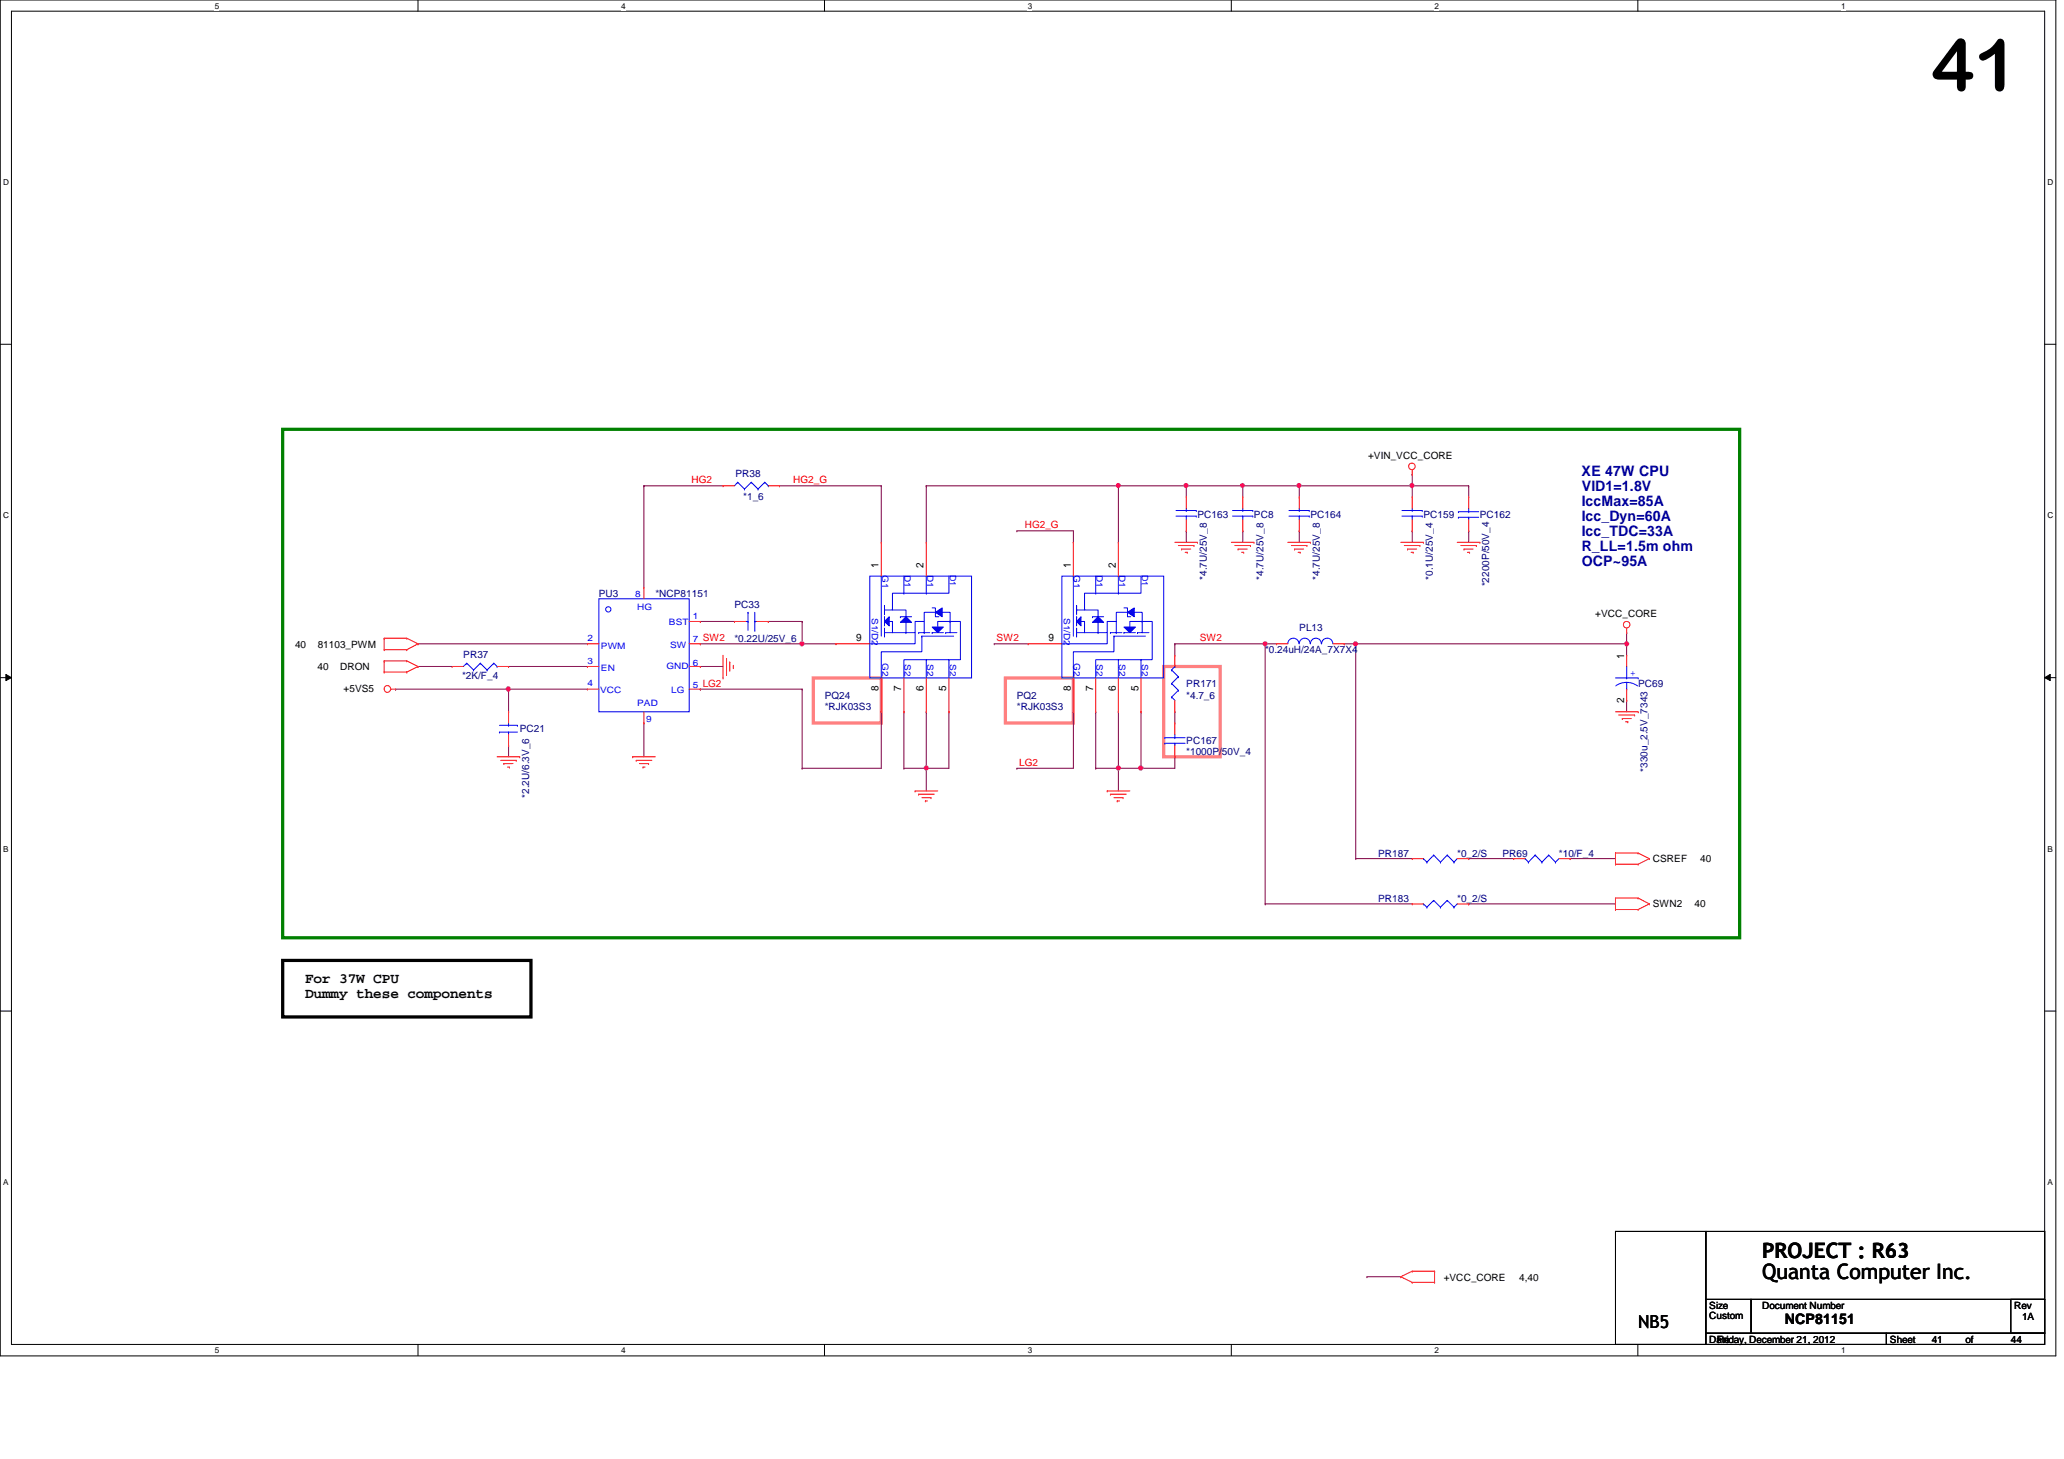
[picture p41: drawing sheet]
<svg xmlns="http://www.w3.org/2000/svg" width="297mm" height="210mm" viewBox="0 0 297 210" stroke-linecap="round" stroke-linejoin="round" font-family="sans-serif">
<defs><g id="words">
<text font-size="10.4" x="278" y="13">41</text>
<g font-size="3">
<text x="253.6" y="181">PROJECT : R63</text>
<text x="253.6" y="183.9">Quanta Computer Inc.</text>
</g>
<text font-size="2.6" x="235.8" y="191.1">NB5</text>
<g font-size="2.1" fill="#0000a0">
<text x="227.6" y="68.5">XE 47W CPU</text>
<text x="227.6" y="70.7">VID1=1.8V</text>
<text x="227.6" y="72.9">IccMax=85A</text>
<text x="227.6" y="75">Icc_Dyn=60A</text>
<text x="227.6" y="77.2">Icc_TDC=33A</text>
<text x="227.6" y="79.3">R_LL=1.5m ohm</text>
<text x="227.6" y="81.5">OCP~95A</text>
</g>
<g font-size="2.1">
<text x="43.9" y="141.5">For 37W CPU</text>
<text x="43.9" y="143.6">Dummy these components</text>
<text x="256.9" y="190.5">NCP81151</text>
</g>
<g font-size="1.5">
<text x="126.4" y="81.7" transform="rotate(-90 126.4 81.7)">1</text>
<text x="132.9" y="81.7" transform="rotate(-90 132.9 81.7)">2</text>
<text x="154.1" y="81.7" transform="rotate(-90 154.1 81.7)">1</text>
<text x="160.6" y="81.7" transform="rotate(-90 160.6 81.7)">2</text>
<text x="123.2" y="92.2">9</text>
<text x="150.9" y="92.2">9</text>
<text x="233.7" y="94.7" transform="rotate(-90 233.7 94.7)">1</text>
<text x="126.4" y="99.5" transform="rotate(-90 126.4 99.5)">8</text>
<text x="129.7" y="99.5" transform="rotate(-90 129.7 99.5)">7</text>
<text x="132.9" y="99.5" transform="rotate(-90 132.9 99.5)">6</text>
<text x="136.2" y="99.5" transform="rotate(-90 136.2 99.5)">5</text>
<text x="154.1" y="99.5" transform="rotate(-90 154.1 99.5)">8</text>
<text x="157.3" y="99.5" transform="rotate(-90 157.3 99.5)">7</text>
<text x="160.6" y="99.5" transform="rotate(-90 160.6 99.5)">6</text>
<text x="163.8" y="99.5" transform="rotate(-90 163.8 99.5)">5</text>
<text x="233.7" y="101.1" transform="rotate(-90 233.7 101.1)">2</text>
</g>
<g font-size="1.4" fill="#f00">
<text x="99.5" y="69.6">HG2</text>
<text x="114.2" y="69.6">HG2_G</text>
<text x="147.5" y="76">HG2_G</text>
<text x="143.4" y="92.3">SW2</text>
<text x="172.7" y="92.3">SW2</text>
<text x="146.7" y="110.2">LG2</text>
</g>
<g font-size="1.4" fill="#000080">
<text x="105.8" y="68.6">PR38</text>
<text x="107" y="71.9">*1_6</text>
<text x="172.3" y="74.5">PC163</text>
<text x="180.5" y="74.5">PC8</text>
<text x="188.6" y="74.5">PC164</text>
<text x="204.8" y="74.5">PC159</text>
<text x="213" y="74.5">PC162</text>
<text x="173.7" y="83.4" transform="rotate(-90 173.7 83.4)">*4.7U/25V_8</text>
<text x="181.8" y="83.4" transform="rotate(-90 181.8 83.4)">*4.7U/25V_8</text>
<text x="189.9" y="83.4" transform="rotate(-90 189.9 83.4)">*4.7U/25V_8</text>
<text x="206.2" y="83.4" transform="rotate(-90 206.2 83.4)">*0.1U/25V_4</text>
<text x="86.2" y="85.9">PU3</text>
<text x="94.3" y="85.9">*NCP81151</text>
<text x="105.7" y="87.5">PC33</text>
<text x="214.3" y="84.4" transform="rotate(-90 214.3 84.4)">*2200P/50V_4</text>
<text x="66.7" y="94.7">PR37</text>
<text x="105.7" y="92.4">*0.22U/25V_6</text>
<text x="182.1" y="94">*0.24uH/24A_7X7X4</text>
<text x="187" y="90.8">PL13</text>
<text x="66.5" y="97.7">*2K/F_4</text>
<text x="118.7" y="100.5">PQ24</text>
<text x="146.3" y="100.5">PQ2</text>
<text x="170.7" y="100.5">*4.7_6</text>
<text x="170.7" y="98.9">PR171</text>
<text x="235.8" y="98.9">PC69</text>
<text x="74.8" y="105.4">PC21</text>
<text x="118.7" y="102.1">*RJK03S3</text>
<text x="146.3" y="102.1">*RJK03S3</text>
<text x="170.7" y="107">PC167</text>
<text x="170.7" y="108.6">*1000P/50V_4</text>
<text x="237.1" y="111" transform="rotate(-90 237.1 111)">*330u_2.5V_7343</text>
<text x="76.2" y="114.8" transform="rotate(-90 76.2 114.8)">*2.2U/6.3V_6</text>
<text x="198.3" y="123.3">PR187</text>
<text x="209.7" y="123.3">*0_2/S</text>
<text x="216.2" y="123.3">PR69</text>
<text x="224.4" y="123.3">*10/F_4</text>
<text x="198.3" y="129.8">PR183</text>
<text x="209.7" y="129.8">*0_2/S</text>
</g>
<g font-size="1.4">
<text x="196.9" y="66">+VIN_VCC_CORE</text>
<text x="229.6" y="88.8">+VCC_CORE</text>
<text x="42.5" y="93.2">40</text>
<text x="45.7" y="93.2">81103_PWM</text>
<text x="45.7" y="96.4">40</text>
<text x="48.9" y="96.4">DRON</text>
<text x="49.4" y="99.5">+5VS5</text>
<text x="237.9" y="124.1">CSREF</text>
<text x="244.7" y="124.1">40</text>
<text x="237.9" y="130.6">SWN2</text>
<text x="243.9" y="130.6">40</text>
<text x="207.8" y="184.2">+VCC_CORE</text>
<text x="218.6" y="184.2">4,40</text>
<text x="246" y="188.3">Size</text>
<text x="246" y="189.7">Custom</text>
<text x="253.6" y="188.3">Document Number</text>
<text x="289.8" y="188.3">Rev</text>
<text x="291" y="189.9">1A</text>
<text x="246" y="193.2">Date:</text>
<text x="247.1" y="193.2">Friday, December 21, 2012</text>
<text x="272" y="193.2">Sheet</text>
<text x="278" y="193.2">41</text>
<text x="282.9" y="193.2">of</text>
<text x="289.4" y="193.2">44</text>
</g>
<text font-size="1.4" fill="#00f" x="234.6" y="97.2">+</text>
<g font-size="1.3" fill="#00f">
<text x="127" y="82.7" transform="rotate(90 127 82.7)">G1</text>
<text x="130.2" y="82.7" transform="rotate(90 130.2 82.7)">D1</text>
<text x="133.4" y="82.7" transform="rotate(90 133.4 82.7)">D1</text>
<text x="136.7" y="82.7" transform="rotate(90 136.7 82.7)">D1</text>
<text x="154.6" y="82.7" transform="rotate(90 154.6 82.7)">G1</text>
<text x="157.8" y="82.7" transform="rotate(90 157.8 82.7)">D1</text>
<text x="161.1" y="82.7" transform="rotate(90 161.1 82.7)">D1</text>
<text x="164.3" y="82.7" transform="rotate(90 164.3 82.7)">D1</text>
<text x="91.4" y="85.9">8</text>
<text x="91.7" y="87.8">HG</text>
<text x="96.3" y="89.9">BST</text>
<text x="99.7" y="89.1">1</text>
<text x="125.5" y="88.9" transform="rotate(90 125.5 88.9)">S1/D2</text>
<text x="153.1" y="88.9" transform="rotate(90 153.1 88.9)">S1/D2</text>
<text x="84.5" y="92.2">2</text>
<text x="84.5" y="95.5">3</text>
<text x="86.5" y="93.3">PWM</text>
<text x="96.4" y="93.2">SW</text>
<text x="99.7" y="95.8">6</text>
<text x="99.7" y="92.4">7 SW2</text>
<text x="127" y="95.4" transform="rotate(90 127 95.4)">G2</text>
<text x="130.2" y="95.6" transform="rotate(90 130.2 95.6)">S2</text>
<text x="133.4" y="95.6" transform="rotate(90 133.4 95.6)">S2</text>
<text x="136.7" y="95.6" transform="rotate(90 136.7 95.6)">S2</text>
<text x="154.6" y="95.4" transform="rotate(90 154.6 95.4)">G2</text>
<text x="157.8" y="95.6" transform="rotate(90 157.8 95.6)">S2</text>
<text x="161.1" y="95.6" transform="rotate(90 161.1 95.6)">S2</text>
<text x="164.3" y="95.6" transform="rotate(90 164.3 95.6)">S2</text>
<text x="84.5" y="98.7">4</text>
<text x="86.4" y="99.7">VCC</text>
<text x="86.5" y="96.6">EN</text>
<text x="91.7" y="101.6">PAD</text>
<text x="95.9" y="96.3">GND</text>
<text x="96.6" y="99.7">LG</text>
<text x="99.7" y="99">5 LG2</text>
<text x="93" y="103.9">9</text>
</g>
<g font-size="1.2">
<text x="30.9" y="1.2">5</text>
<text x="89.4" y="1.2">4</text>
<text x="147.9" y="1.2">3</text>
<text x="206.5" y="1.2">2</text>
<text x="265" y="1.2">1</text>
<text x=".5" y="26.6">D</text>
<text x="294.7" y="26.6">D</text>
<text x=".5" y="74.5">C</text>
<text x="294.7" y="74.5">C</text>
<text x=".5" y="122.5">B</text>
<text x="294.7" y="122.5">B</text>
<text x=".5" y="170.5">A</text>
<text x="294.7" y="170.5">A</text>
<text x="30.9" y="194.6">5</text>
<text x="89.4" y="194.6">4</text>
<text x="147.9" y="194.6">3</text>
<text x="206.5" y="194.6">2</text>
<text x="265" y="194.6">1</text>
</g>
</g></defs>
<path d="M0 0h295.9v195.1h-295.9zM1.6 1.6h292.7v191.8h-292.7z" fill="none" stroke="#000" stroke-width=".14"/>
<g fill="#fff">
<path d="M30.9 .2h.6v1.3h-.6z"/>
<path d="M30.9 193.6h.6v1.3h-.6z"/>
</g>
<path d="M60.2 0v1.6M60.2 193.4v1.6" fill="none" stroke="#000" stroke-width=".14"/>
<g fill="#fff">
<path d="M89.4 .2h.6v1.3h-.6z"/>
<path d="M89.4 193.6h.6v1.3h-.6z"/>
</g>
<path d="M118.7 0v1.6M118.7 193.4v1.6" fill="none" stroke="#000" stroke-width=".14"/>
<g fill="#fff">
<path d="M147.9 .2h.6v1.3h-.6z"/>
<path d="M147.9 193.6h.6v1.3h-.6z"/>
</g>
<path d="M177.2 0v1.6M177.2 193.4v1.6" fill="none" stroke="#000" stroke-width=".14"/>
<g fill="#fff">
<path d="M206.5 .2h.5v1.3h-.5z"/>
<path d="M206.5 193.6h.5v1.3h-.5z"/>
</g>
<path d="M235.7 0v1.6M235.7 193.4v1.6" fill="none" stroke="#000" stroke-width=".14"/>
<g fill="#fff">
<path d="M265 .2h.6v1.3h-.6z"/>
<path d="M265 193.6h.6v1.3h-.6z"/>
<path d="M.5 25.6h.8v1.3h-.8z"/>
<path d="M294.7 25.6h.8v1.3h-.8z"/>
<path d="M.5 73.5h.8v1.3h-.8z"/>
<path d="M294.7 73.5h.8v1.3h-.8z"/>
</g>
<path d="M0 49.5h1.6M294.3 49.5h1.6" fill="none" stroke="#000" stroke-width=".14"/>
<g fill="#fff">
<path d="M.5 121.5h.7v1.3h-.7z"/>
<path d="M294.7 121.5h.7v1.3h-.7z"/>
</g>
<path d="M0 97.5h1.6M.8 97l.8 .5-.8 .4zM294.3 97.5h1.6M294.3 97.5l.8-.5v.9z" fill="none" stroke="#000" stroke-width=".14"/>
<path d="M.8 97l.8 .5-.8 .4zM294.3 97.5l.8-.5v.9z" fill="#000"/>
<g fill="#fff">
<path d="M.5 169.4h.7v1.3h-.7z"/>
<path d="M294.7 169.4h.7v1.3h-.7z"/>
</g>
<path d="M0 145.5h1.6M294.3 145.5h1.6" fill="none" stroke="#000" stroke-width=".14"/>
<path d="M40.7 61.8h209.7v73.1h-209.7z" fill="none" stroke="#008000" stroke-width=".47"/>
<path d="M40.7 138.2h35.7v8.1h-35.7z" fill="none" stroke="#000" stroke-width=".47"/>
<path d="M117 97.5h9.8v6.5h-9.8zM144.7 97.5h9.8v6.5h-9.8zM167.5 95.9h8.1v13h-8.1z" fill="none" stroke="#ff8080" stroke-width=".47"/>
<path d="M100.8 99.1h14.6M100.8 99.1h.1M195.1 92.6h39M234.1 92.6h.1M73.2 107.3h.1M73.2 107.3v1.6M195.1 123.5h8.1M195.1 123.5h.1" fill="none" stroke="#800040" stroke-width=".14"/>
<circle cx="234.1" cy="92.6" r=".3" fill="#f0f"/>
<circle cx="234.1" cy="92.6" r=".3" fill="none" stroke="#f0f" stroke-width=".14"/>
<path d="M195.1 92.6h.1M195.1 92.6v30.9" fill="none" stroke="#800040" stroke-width=".14"/>
<circle cx="195.1" cy="92.6" r=".3" fill="#f0f"/>
<circle cx="195.1" cy="92.6" r=".3" fill="none" stroke="#f0f" stroke-width=".14"/>
<path d="M60.2 92.6h24.3M60.2 92.6h.1M73.2 99.1h.1M73.2 99.1h11.3M100.8 95.9h3.3M100.8 95.9h.1M115.4 110.5h11.4M115.4 110.5h.1" fill="none" stroke="#800040" stroke-width=".14"/>
<circle cx="73.1" cy="99.1" r=".31" fill="#f0f"/>
<circle cx="73.1" cy="99.1" r=".31" fill="none" stroke="#f0f" stroke-width=".14"/>
<path d="M182.1 92.6h.1M182.1 92.6v37.4" fill="none" stroke="#800040" stroke-width=".14"/>
<circle cx="182.1" cy="92.6" r=".3" fill="#f0f"/>
<circle cx="182.1" cy="92.6" r=".3" fill="none" stroke="#f0f" stroke-width=".14"/>
<path d="M130.1 102.4h.1M130.1 102.4v8.1M133.3 102.4h.1M133.3 102.4v8.1M164.2 110.5h.1M164.2 110.5h4.9M182.1 130h.1M182.1 130h21.1M211.4 130h.1M211.4 130h21.1" fill="none" stroke="#800040" stroke-width=".14"/>
<circle cx="164.2" cy="110.5" r=".31" fill="#f0f"/>
<circle cx="164.2" cy="110.5" r=".31" fill="none" stroke="#f0f" stroke-width=".14"/>
<g fill="none" stroke="#800040" stroke-width=".14">
<path d="M133.3 69.9h.1M133.3 69.9v8.1M73.2 95.9h.1M73.2 99.1h.1M73.2 99.1v3.3M73.2 95.9h11.3M169.1 92.6h14.6M169.1 92.6h.1M182.1 92.6h.1M92.7 104h.1M92.7 104v4.9M133.3 110.5h.1"/>
<path d="M133.3 110.5v3.3M136.6 102.4h.1M136.6 102.4v8.1"/>
</g>
<circle cx="133.3" cy="110.5" r=".3" fill="#f0f"/>
<circle cx="133.3" cy="110.5" r=".3" fill="none" stroke="#f0f" stroke-width=".14"/>
<path d="M160.9 69.9h.1M160.9 69.9h9.8" fill="none" stroke="#800040" stroke-width=".14"/>
<circle cx="170.7" cy="69.8" r=".3" fill="#f0f"/>
<circle cx="170.7" cy="69.8" r=".3" fill="none" stroke="#f0f" stroke-width=".14"/>
<g fill="none" stroke="#800040" stroke-width=".14">
<path d="M56.9 99.1h.1M56.9 99.1h16.3M60.2 95.9h4.9M60.2 95.9h.1M100.8 89.4h4.9M100.8 92.6h19.5M100.8 89.4h.1M100.8 92.6h.1M110.6 89.4h4.8M110.6 89.4h.1M115.4 99.1h.1M115.4 92.6h.1"/>
<path d="M115.4 89.4h.1M115.4 89.4v3.2M115.4 99.1v11.4M193.5 92.6h1.6M193.5 92.6h.1M211.4 123.5h6.4M211.4 123.5h.1"/>
</g>
<circle cx="115.4" cy="92.6" r=".31" fill="#f0f"/>
<circle cx="115.4" cy="92.6" r=".31" fill="none" stroke="#f0f" stroke-width=".14"/>
<g fill="none" stroke="#800040" stroke-width=".14">
<path d="M92.7 69.9h11.4M92.7 69.9h.1M92.7 69.9v14.6M112.2 69.9h14.6M112.2 69.9h.1M170.7 76.4h.1M170.7 69.9h.1M170.7 69.9v1.6M170.7 76.4v1.6M170.7 69.9h8.2M178.9 76.4h.1M178.9 69.9h.1"/>
<path d="M178.9 69.9v1.6M178.9 76.4v1.6M203.2 68.2h.1M203.2 69.9h.1M203.2 68.2v1.7M203.2 69.9h8.2M211.4 76.4h.1M211.4 69.9h.1M211.4 69.9v1.6M211.4 76.4v1.6"/>
</g>
<circle cx="203.2" cy="69.8" r=".3" fill="#f0f"/>
<circle cx="203.2" cy="69.8" r=".3" fill="none" stroke="#f0f" stroke-width=".14"/>
<g fill="none" stroke="#800040" stroke-width=".14">
<path d="M126.8 69.9h.1M126.8 69.9v8.1M178.9 69.9h.1M178.9 69.9h24.3M187 76.4h.1M187 69.9h.1M187 69.9v1.6M187 76.4v1.6M203.2 69.9h.1M203.2 76.4h.1M203.2 69.9v1.6M203.2 76.4v1.6"/>
<path d="M169.1 92.6h.1M169.1 92.6v1.7M234.1 91h.1M234.1 92.6h.1M234.1 91v3.3M126.8 102.4h.1M126.8 102.4v8.1M130.1 110.5h6.5M130.1 110.5h.1M133.3 110.5h.1M169.1 102.4h.1M169.1 108.9h.1"/>
<path d="M169.1 102.4v1.6M169.1 108.9v1.6M234.1 100.8h.1M234.1 100.8v1.6M226 123.5h.1M226 123.5h6.5"/>
</g>
<circle cx="186.9" cy="69.8" r=".3" fill="#f0f"/>
<circle cx="186.9" cy="69.8" r=".3" fill="none" stroke="#f0f" stroke-width=".14"/>
<circle cx="178.8" cy="69.8" r=".3" fill="#f0f"/>
<circle cx="178.8" cy="69.8" r=".3" fill="none" stroke="#f0f" stroke-width=".14"/>
<path d="M133.3 69.9h27.6M133.3 69.9h.1M160.9 69.9h.1M160.9 69.9v8.1" fill="none" stroke="#800040" stroke-width=".14"/>
<circle cx="160.9" cy="69.8" r=".3" fill="#f0f"/>
<circle cx="160.9" cy="69.8" r=".3" fill="none" stroke="#f0f" stroke-width=".14"/>
<path d="M160.9 110.5h.1M160.9 110.5v3.3" fill="none" stroke="#800040" stroke-width=".14"/>
<circle cx="160.9" cy="110.5" r=".3" fill="#f0f"/>
<circle cx="160.9" cy="110.5" r=".3" fill="none" stroke="#f0f" stroke-width=".14"/>
<g fill="none" stroke="#800040" stroke-width=".14">
<path d="M146.3 76.4h.1M146.3 76.4h8.2v1.6M154.5 78h.1M143.1 92.6h4.9M143.1 92.6h.1M146.3 110.5h.1M154.5 102.4h.1M154.5 102.4v8.1h-8.2M157.7 110.5h.1M157.7 102.4h.1M157.7 102.4v8.1M160.9 110.5h.1"/>
<path d="M160.9 102.4h.1M160.9 102.4v8.1M164.2 102.4h.1M164.2 102.4v8.1h-6.5M196.7 183.7h4.9M196.7 183.7h.1"/>
</g>
<g fill="none" stroke="#f00" stroke-width=".14">
<path d="M104.1 69.9h1.6M104.1 69.9h.1M110.6 69.9h1.6M112.2 69.9h.1M169.1 78h3.2M169.6 78.5h2.2M170 79h.1M170 79h1.4M170.6 79.5h.3M170.7 71.5h.1M170.7 76.4h.1M170.7 71.5v1.7"/>
<path d="M170.7 74.8v1.6M170.9 79.5h.1M171.8 78.5h.1M172.3 78h.1M177.2 78h3.3M177.7 78.5h2.3M178.2 79h.1M178.2 79h1.3M178.7 79.5h.3M178.9 71.5h.1M178.9 76.4h.1M178.9 71.5v1.7"/>
<path d="M178.9 74.8v1.6M179 79.5h.1M180 78.5h.1M180.5 78h.1M185.3 78h3.3M185.8 78.5h2.3M186.3 79h.1M186.3 79h1.3M186.8 79.5h.3M187 71.5h.1M187 76.4h.1M187 71.5v1.7"/>
<path d="M187 74.8v1.6M187.1 79.5h.1M188.1 78.5h.1M188.6 78h.1M201.6 78h3.2M202.1 78.5h2.2M202.6 79h.1M202.6 79h1.3M203.1 79.5h.3M203.2 68.2h.1M203.2 71.5h.1M203.2 76.4h.1"/>
<path d="M203.2 67.6v.6M203.2 71.5v1.7M203.2 74.8v1.6M203.4 79.5h.1M204.3 78.5h.1M204.8 78h.1M209.7 78h3.3M210.2 78.5h2.3M210.7 79h1.3M210.7 79h.1M211.2 79.5h.3M211.4 76.4h.1"/>
<path d="M211.4 71.5h.1M211.4 71.5v1.7M211.4 74.8v1.6M211.5 79.5h.1M212.5 78.5h.1M213 78h.1M55.3 93.5h.1M55.3 91.8h.1M55.3 96.7h.1M55.3 95.1h.1M55.3 91.8h3.2M55.3 91.8v1.7"/>
<path d="M55.3 95.1v1.6M55.3 95.1h3.2M55.3 93.5h3.2M55.3 96.7h3.2M56.3 99.1h.6M56.9 99.1h.1M58.5 91.8h.1M58.5 93.5h.1M58.5 95.1h.1M58.5 96.7h.1M58.5 91.8l1.7 .8M58.5 95.1l1.7 .8"/>
<path d="M60.2 92.6h.1M60.2 95.9h.1M60.2 92.6l-1.7 .9M60.2 95.9l-1.7 .8M65.1 95.9h1.6M65.1 95.9h.1M71.5 95.9h1.7M73.2 95.9h.1M84.5 99.1h1.7M84.5 92.6h1.7M84.5 95.9h1.7M84.5 92.6h.1"/>
<path d="M84.5 95.9h.1M84.5 99.1h.1M92.7 84.5h.1M92.7 84.5v1.6M99.2 99.1h1.6M99.2 92.6h1.6M99.2 95.9h1.6M99.2 89.4h1.6M100.8 89.4h.1M100.8 95.9h.1M100.8 92.6h.1M100.8 99.1h.1"/>
<path d="M104.1 97.5h.1M104.1 94.3v3.2M104.6 97h.1M104.6 94.7v2.3M105 95.2h.1M105 95.3v1.3M105.5 96.1h.1M105.5 95.7v.4M105.7 89.4h1.6M105.7 89.4h.1M108.9 89.4h1.7M110.6 89.4h.1"/>
<path d="M169.1 94.3h.1M169.1 94.3v1.6M183.7 92.6h1.6M183.7 92.6h.1M191.9 92.6h1.6M193.5 92.6h.1M234.1 91h.1M234.1 94.3h.1M234.1 90.4v.6M234.1 94.3v1.6M234.1 99.1v1.7M71.5 108.9h3.3"/>
<path d="M72 109.4h2.3M72.5 109.9h.1M72.5 109.9h1.3M73 110.4h.3M73.2 102.4h.1M73.2 107.3h.1M73.2 102.4v1.6M73.2 105.7v1.6M73.3 110.4h.1M74.3 109.4h.1M74.8 108.9h.1M91.1 108.9h3.2"/>
<path d="M91.1 108.9h.1M91.6 109.4h2.2M91.6 109.4h.1M92 109.9h1.3M92.5 110.4h.3M92.5 110.4h.1M92.7 104h.1M92.7 102.4v1.6M93.3 109.9h.1M131.7 113.8h3.3M131.7 113.8h.1M132.2 114.3h2.2"/>
<path d="M132.2 114.3h.1M132.7 114.8h1.3M133.2 115.2h.3M133.2 115.2h.1M134 114.8h.1M159.3 113.8h3.3M159.3 113.8h.1M159.8 114.3h2.3M159.8 114.3h.1M160.3 114.8h1.3M160.8 115.2h.1M160.8 115.2h.3"/>
<path d="M161.6 114.8h.1M169.1 108.9h.1M169.1 104h.1M169.1 102.4h.1M169.1 100.8v1.6M169.1 104v1.7M169.1 107.3v1.6M232.5 102.4h3.3M233 102.9h2.2M233.5 103.4h1.3M233.5 103.4h.1M233.9 103.8h.4"/>
<path d="M234.1 100.8h.1M234.3 103.8h.1M235.2 102.9h.1M235.8 102.4h.1M203.2 123.5h1.6M203.2 123.5h.1M209.7 123.5h1.7M211.4 123.5h.1M217.8 123.5h1.7M217.8 123.5h.1M224.4 123.5h1.6M226 123.5h.1"/>
<path d="M232.5 122.7h3.3M232.5 129.2h3.3M232.5 122.7h.1M232.5 124.3h.1M232.5 129.2h.1M232.5 130.9h.1M232.5 122.7v1.6M232.5 129.2v1.7M232.5 124.3h3.3M232.5 130.9h3.3M235.8 122.7l1.6 .8M235.8 129.2l1.6 .8"/>
<path d="M235.8 122.7h.1M235.8 124.3h.1M235.8 129.2h.1M235.8 130.9h.1M237.4 123.5h.1M237.4 130h.1M237.4 123.5l-1.6 .8M237.4 130l-1.6 .9M201.6 183.7h.1M201.6 183.7l1.6 .8M203.2 182.9h.1M203.2 184.5h.1"/>
<path d="M203.2 182.9l-1.6 .8M203.2 184.5h3.3M203.2 182.9h3.3M206.5 184.5h.1M206.5 182.9h.1M206.5 182.9v1.6"/>
<circle cx="203.2" cy="67.1" r=".47"/>
<circle cx="55.7" cy="99.1" r=".48"/>
<circle cx="234.1" cy="89.9" r=".47"/>
</g>
<path d="M232.5 177.2h13v16.2h-13zM245.5 177.2h48.8v9.7h-48.8zM245.5 186.9h6.5v4.9h-6.5zM245.5 191.8h26v1.6h-26zM252 186.9h42.3v4.9h-42.3zM271.5 191.8h22.8v1.6h-22.8zM289.4 186.9h4.9v4.9h-4.9z" fill="none" stroke="#000" stroke-width=".14"/>
<g fill="none" stroke="#00f" stroke-width=".14">
<path d="M106.2 69.4l-.5 .5M106.2 69.4h.1M106.2 69.4l.9 1M107.1 70.4h.1M108.1 69.4l-1 1M108.1 69.4h.1M108.1 69.4l1 1M109.1 70.4h.1M110.1 69.4l-1 1M110.1 69.4h.1M110.1 69.4l.5 .5M110.6 69.9h.1"/>
<path d="M169.2 74.3h3M169.2 73.4h3M170.7 73.4h.1M170.7 74.3h.1M170.7 73.2v.2M170.7 74.3v.5M172.2 74.3h.1M172.2 73.4h.1M177.4 74.3h2.9M177.4 73.4h2.9M178.9 73.4h.1M178.9 74.3h.1"/>
<path d="M178.9 73.2v.2M178.9 74.3v.5M180.3 74.3h.1M180.3 73.4h.1M185.5 74.3h2.9M185.5 73.4h2.9M187 73.4h.1M187 74.3h.1M187 73.2v.2M187 74.3v.5M188.4 74.3h.1M188.4 73.4h.1"/>
<path d="M201.8 74.3h2.9M201.8 73.4h2.9M203.2 73.4h.1M203.2 74.3h.1M203.2 73.2v.2M203.2 74.3v.5M204.7 74.3h.1M204.7 73.4h.1M209.9 73.6h2.9M209.9 74.4h2.9M209.9 73.6h.1M209.9 74.4h.1"/>
<path d="M211.4 74.4h.1M211.4 73.6h.1M211.4 73.2v.4M211.4 74.4v.4M67.2 95.4l-.5 .5M67.2 95.4h.1M67.2 95.4l1 1M68.2 96.4h.1M69.1 95.4h.1M69.1 95.4l1 1M69.1 95.4l-.9 1M70.1 96.4h.1"/>
<path d="M71.1 95.4h.1M71.1 95.4l.4 .5M71.1 95.4l-1 1M71.5 95.9h.1M86.2 86.1h13v16.3h-13zM107.3 89.4h.4M107.7 89.4h.1M107.7 88.1h.1M107.7 88.1v2.6M108.6 90.7h.1M108.6 89.4h.1M108.6 88.1v2.6"/>
<path d="M108.6 89.4h.3M168.6 98.3h.1M168.6 96.4h.1M168.6 98.3l1 1M168.6 96.4l1 1M169.1 95.9l-.5 .5M169.1 95.9h.1M169.6 99.3l-1 1M169.6 97.4l-1 .9M169.6 99.3h.1M169.6 97.4h.1M186.9 92.6a.8 .8 0 0 0-.8-.8 .8 .8 0 0 0-.8 .8"/>
<path d="M188.5 92.6a.78 .78 0 0 0-.7-.8 .78 .78 0 0 0-.8 .8M190.2 92.6a.78 .78 0 0 0-.8-.8 .78 .78 0 0 0-.8 .8M191.8 92.6a.8 .8 0 0 0-.8-.8 .8 .8 0 0 0-.8 .8M232.5 97.5h3.3M234.1 99.1h.1M234.1 97.5h.1M234.1 98.2a2.48 2.48 0 0 0-1.6 .5M234.1 95.9v1.6M234.1 98.2v.9M234.1 98.2a2.66 2.66 0 0 1 1.6 .5M235.8 97.5h.1M71.9 105.3h.1"/>
<path d="M71.9 104.4h2.6M71.9 105.3h2.6M73.2 104.4h.1M73.2 105.3h.1M73.2 104v.4M73.2 105.3v.4M74.5 104.4h.1M167.6 106.1h3M167.6 106.9h3M167.6 106.1h.1M167.6 106.9h.1M168.6 100.3h.1"/>
<path d="M168.6 100.3l.5 .5M169.1 106.9h.1M169.1 106.1h.1M169.1 105.7v.4M169.1 106.9v.4M204.8 123.5h.1M204.8 123.5l.6 .5M205.4 124h.1M206.3 123h.1M206.3 123l-.9 1M206.3 123l1 1M207.3 124h.1"/>
<path d="M208.3 123h.1M208.3 123l-1 1M208.3 123l1 1M209.3 124h.1M209.7 123.5l-.4 .5M219.5 123.5h.1M219.5 123.5l.5 .5M220 124h.1M220.9 123h.1M220.9 123l-.9 1M220.9 123l1 1M221.9 124h.1"/>
<path d="M222.9 123l1 1M222.9 123h.1M222.9 123l-1 1M223.9 124h.1M224.4 123.5l-.5 .5"/>
<circle cx="87.5" cy="87.7" r=".38"/>
</g>
<path d="M134.6 88.1l1-.6v1.2z" fill="#00f"/>
<path d="M134.6 88.1l1-.6v1.2z" fill="none" stroke="#00f" stroke-width=".14"/>
<path d="M134.2 90.2h1.6l-.8 .8z" fill="#00f"/>
<path d="M134.2 90.2h1.6l-.8 .8z" fill="none" stroke="#00f" stroke-width=".14"/>
<path d="M127.3 89.4l.7-.7v1.3z" fill="#00f"/>
<path d="M127.3 89.4l.7-.7v1.3z" fill="none" stroke="#00f" stroke-width=".14"/>
<path d="M129.6 89.5l.8-.8 .8 .8z" fill="#00f"/>
<g fill="none" stroke="#00f" stroke-width=".14">
<path d="M125.2 82.9h14.6v14.6h-14.6zM126.8 82.9h.1M126.8 82.9v8.6M127.3 88.7h.1M127.3 87.1h.1M127.3 90.4h.1M127.3 87.1v1.3M127.3 88.7v1.3M127.3 90.4v1.3M127.3 91h4.4v-1.6h1.3v1.6M128 89.4h.4v1.6M128.4 87.8h2v.9"/>
<path d="M129.6 88.7h1.6M129.6 89.5l.8-.8 .8 .8zM129.6 88.7h.1M130.1 85.3h.1M130.1 82.9v2.4M130.4 91h.1M130.4 89.5v1.5M131.7 91v1.6h-6.5M132.2 91h1.6M132.2 91h.1M132.7 91.5h.1M132.7 91.5v2.3h-5.9v3.7"/>
<path d="M132.7 91.5h4.5M133 89.4v-1.3h3.7v1.3M133 91h.1M133.3 94.9h.1M133.3 85.3h.1M133.3 82.9v2.4M133.3 94.9v2.6M134.2 91h1.6M134.2 91h.1M134.2 87.5h.4v1.2h.5M135 90.2v-.8h3.2v5.5h-8.1v2.6M136.1 91h1.6"/>
<path d="M136.1 91h.1M136.6 94.9h.1M136.6 94.9v2.6M136.6 82.9v2.4h-8.2v2.5h-1.1M136.7 89.4h.1M136.7 89.4v1.6"/>
</g>
<g fill="none" stroke="#f00" stroke-width=".14">
<path d="M126.8 78h.1M126.8 78v4.9M133.3 78h.1M133.3 78v4.9M120.3 92.6h4.9M120.3 92.6h.1M126.8 97.5v4.9M130.1 97.5v4.9M133.3 97.5v4.9M136.6 97.5v4.9M126.8 102.4h.1M130.1 102.4h.1"/>
<path d="M133.3 102.4h.1M136.6 102.4h.1"/>
</g>
<path d="M162.3 88.1l.9-.6v1.2z" fill="#00f"/>
<path d="M162.3 88.1l.9-.6v1.2z" fill="none" stroke="#00f" stroke-width=".14"/>
<path d="M161.8 90.2h1.6l-.8 .8z" fill="#00f"/>
<path d="M161.8 90.2h1.6l-.8 .8z" fill="none" stroke="#00f" stroke-width=".14"/>
<path d="M155.6 88.7v1.3l-.7-.6z" fill="#00f"/>
<path d="M155.6 88.7v1.3l-.7-.6z" fill="none" stroke="#00f" stroke-width=".14"/>
<path d="M157.2 89.5l.8-.8 .8 .8z" fill="#00f"/>
<g fill="none" stroke="#00f" stroke-width=".14">
<path d="M152.8 82.9h14.7v14.6h-14.7zM154.5 82.9h.1M154.5 82.9v8.6M154.9 88.7h.1M154.9 87.1h.1M154.9 90.4h.1M154.9 87.1v1.3M154.9 88.7v1.3M154.9 90.4v1.3M154.9 91h4.4v-1.6h1.4v1.6M155.6 89.4h.5v1.6M156.1 87.8h1.9v.9"/>
<path d="M157.2 88.7h1.6M157.2 89.5l.8-.8 .8 .8zM157.2 88.7h.1M157.7 85.3h.1M157.7 82.9v2.4M158 91h.1M158 89.5v1.5M159.3 91v1.6h-6.5M159.8 91h1.7M159.8 91h.1M160.3 91.5h4.5M160.3 91.5h.1"/>
<path d="M160.3 91.5v2.3h-5.8v3.7M160.7 89.4v-1.3h3.7v1.3M160.7 91h.1M160.9 94.9h.1M160.9 85.3h.1M160.9 82.9v2.4M160.9 94.9v2.6M161.8 91h1.6M161.8 91h.1M161.8 87.5h.5v1.2h.4M162.6 90.2v-.8h3.2v5.5h-8.1v2.6M163.7 91h1.7"/>
<path d="M163.7 91h.1M164.2 94.9h.1M164.2 94.9v2.6M164.2 82.9v2.4h-8.1v2.5h-1.2M164.4 89.4h.1M164.4 89.4v1.6M204.8 130h.1M204.8 130l.6 .5M205.4 130.5h.1M206.3 129.5h.1M206.3 129.5l-.9 1M206.3 129.5l1 1"/>
<path d="M207.3 130.5h.1M208.3 129.5h.1M208.3 129.5l-1 1M208.3 129.5l1 1M209.3 130.5h.1M209.7 130l-.4 .5"/>
</g>
<g fill="none" stroke="#f00" stroke-width=".14">
<path d="M154.5 78h.1M154.5 78v4.9M160.9 78h.1M160.9 78v4.9M148 92.6h4.8M148 92.6h.1M154.5 97.5v4.9M157.7 97.5v4.9M160.9 97.5v4.9M164.2 97.5v4.9M154.5 102.4h.1M157.7 102.4h.1"/>
<path d="M160.9 102.4h.1M164.2 102.4h.1M203.2 130h1.6M203.2 130h.1M209.7 130h1.7M211.4 130h.1"/>
</g>
<circle cx="234.1" cy="92.6" r=".3" fill="#f0f"/>
<circle cx="234.1" cy="92.6" r=".3" fill="none" stroke="#f0f" stroke-width=".14"/>
<circle cx="195.1" cy="92.6" r=".3" fill="#f0f"/>
<circle cx="195.1" cy="92.6" r=".3" fill="none" stroke="#f0f" stroke-width=".14"/>
<circle cx="73.1" cy="99.1" r=".31" fill="#f0f"/>
<circle cx="73.1" cy="99.1" r=".31" fill="none" stroke="#f0f" stroke-width=".14"/>
<circle cx="182.1" cy="92.6" r=".3" fill="#f0f"/>
<circle cx="182.1" cy="92.6" r=".3" fill="none" stroke="#f0f" stroke-width=".14"/>
<circle cx="164.2" cy="110.5" r=".31" fill="#f0f"/>
<circle cx="164.2" cy="110.5" r=".31" fill="none" stroke="#f0f" stroke-width=".14"/>
<circle cx="133.3" cy="110.5" r=".3" fill="#f0f"/>
<circle cx="133.3" cy="110.5" r=".3" fill="none" stroke="#f0f" stroke-width=".14"/>
<circle cx="170.7" cy="69.8" r=".3" fill="#f0f"/>
<circle cx="170.7" cy="69.8" r=".3" fill="none" stroke="#f0f" stroke-width=".14"/>
<circle cx="115.4" cy="92.6" r=".31" fill="#f0f"/>
<circle cx="115.4" cy="92.6" r=".31" fill="none" stroke="#f0f" stroke-width=".14"/>
<circle cx="203.2" cy="69.8" r=".3" fill="#f0f"/>
<circle cx="203.2" cy="69.8" r=".3" fill="none" stroke="#f0f" stroke-width=".14"/>
<circle cx="186.9" cy="69.8" r=".3" fill="#f0f"/>
<circle cx="186.9" cy="69.8" r=".3" fill="none" stroke="#f0f" stroke-width=".14"/>
<circle cx="178.8" cy="69.8" r=".3" fill="#f0f"/>
<circle cx="178.8" cy="69.8" r=".3" fill="none" stroke="#f0f" stroke-width=".14"/>
<circle cx="160.9" cy="69.8" r=".3" fill="#f0f"/>
<circle cx="160.9" cy="69.8" r=".3" fill="none" stroke="#f0f" stroke-width=".14"/>
<circle cx="160.9" cy="110.5" r=".3" fill="#f0f"/>
<circle cx="160.9" cy="110.5" r=".3" fill="none" stroke="#f0f" stroke-width=".14"/>
<use href="#words"/>
</svg>
